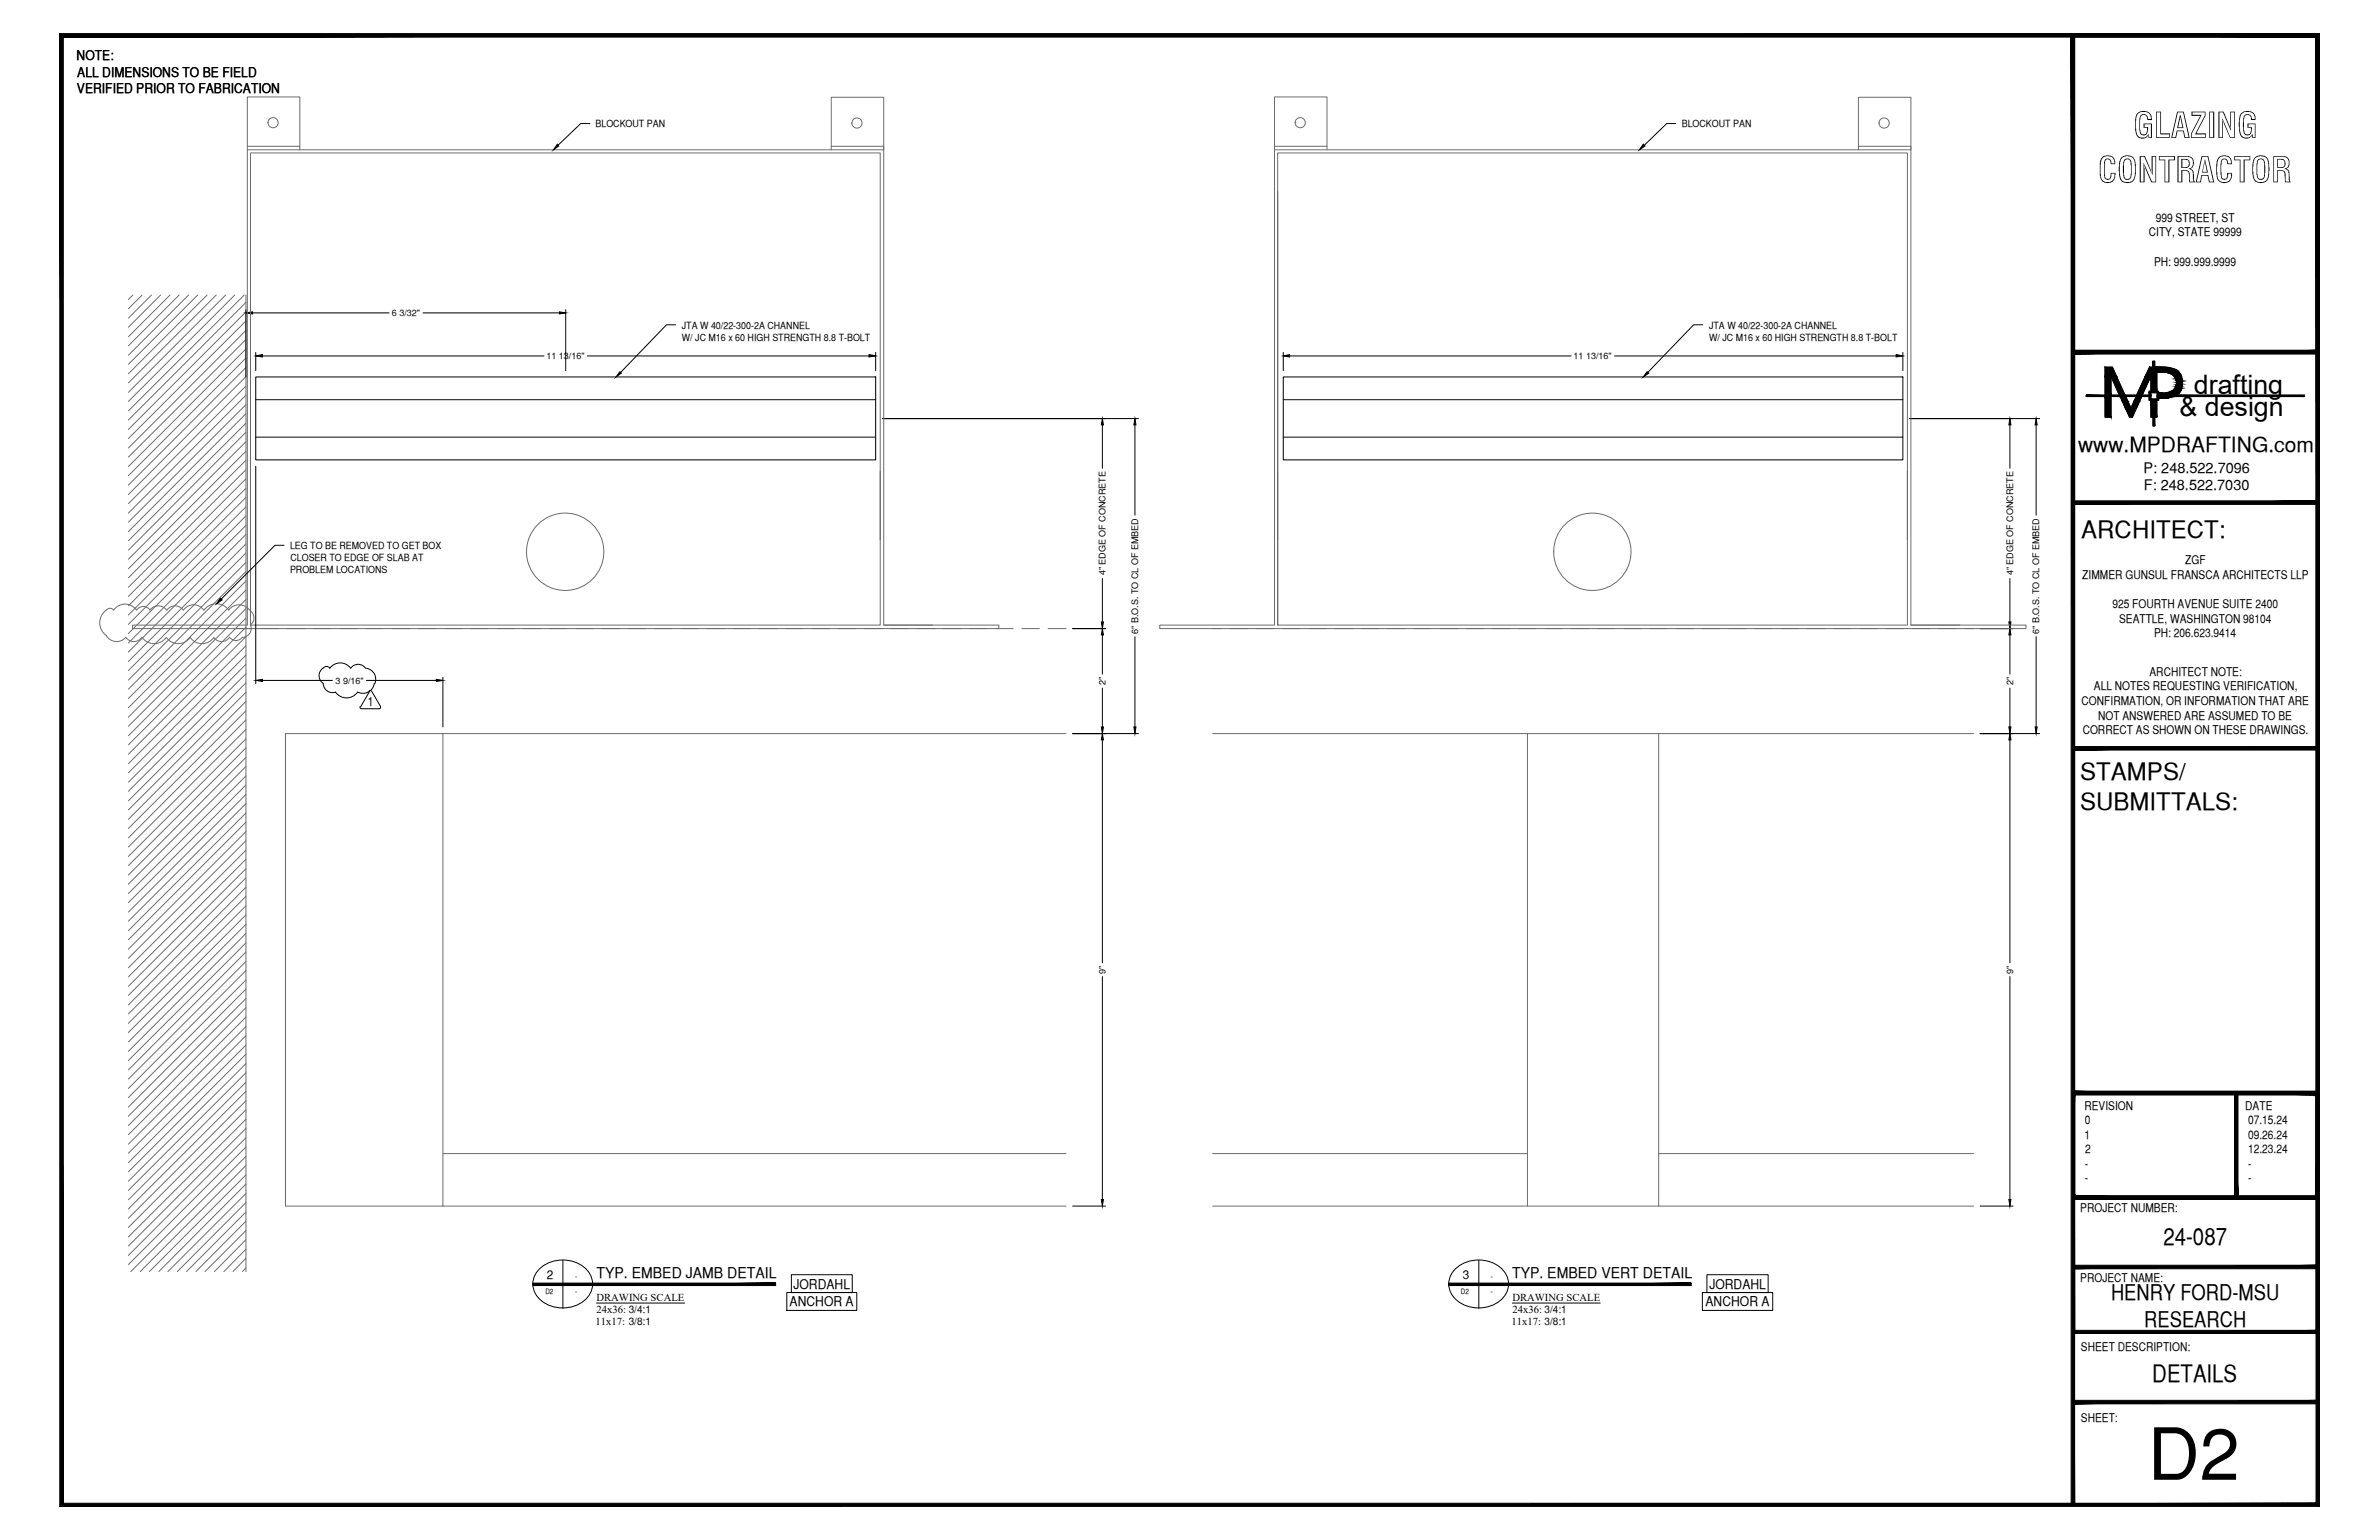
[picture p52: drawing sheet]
<svg xmlns="http://www.w3.org/2000/svg" width="432mm" height="279mm" viewBox="0 0 432 279" stroke-linecap="round" stroke-linejoin="round" font-family="sans-serif">
<defs><g id="words">
<text font-size="13.1" x="389.8" y="268.5">D2</text>
<g font-size="6.3">
<text x="387.2" y="25">GLAZING</text>
<text x="380.8" y="33.1">CONTRACTOR</text>
</g>
<g font-size="4.9">
<text x="398.2" y="71.5">drafting</text>
<text x="395.6" y="75.5">&amp; design</text>
</g>
<g font-size="4.4">
<text x="377.8" y="97.5">ARCHITECT:</text>
<text x="377.6" y="141.5">STAMPS/</text>
<text x="377.6" y="146.9">SUBMITTALS:</text>
<text x="392.7" y="225.8">24-087</text>
<text x="390.7" y="250.7">DETAILS</text>
</g>
<g font-size="3.9">
<text x="383.2" y="235.9">HENRY FORD-MSU</text>
<text x="389.2" y="240.7">RESEARCH</text>
</g>
<text font-size="3.8" x="377.2" y="82">www.MPDRAFTING.com</text>
<g font-size="2.7">
<text x="108.3" y="231.8">TYP. EMBED JAMB DETAIL</text>
<text x="274.4" y="231.8">TYP. EMBED VERT DETAIL</text>
</g>
<g font-size="2.6">
<text x="389.1" y="85.8">P: 248.522.7096</text>
<text x="389.1" y="89">F: 248.522.7030</text>
</g>
<g font-size="2.4">
<text x="13.9" y="10.9">NOTE:</text>
<text x="14" y="17">VERIFIED PRIOR TO FABRICATION</text>
<text x="14" y="13.9">ALL DIMENSIONS TO BE FIELD</text>
<text x="144" y="233.8">JORDAHL</text>
<text x="310.3" y="233.8">JORDAHL</text>
<text x="143.3" y="237">ANCHOR A</text>
<text x="309.6" y="237">ANCHOR A</text>
</g>
<text font-size="2.3" x="66.7" y="128.1">1</text>
<g font-size="2.2">
<text x="391.3" y="40.2">999 STREET, ST</text>
<text x="390" y="42.9">CITY, STATE 99999</text>
<text x="391" y="48.2">PH: 999.999.9999</text>
<text x="378" y="105">ZIMMER GUNSUL FRANSCA ARCHITECTS LLP</text>
<text x="396.6" y="102.3">ZGF</text>
<text x="383.4" y="110.3">925 FOURTH AVENUE SUITE 2400</text>
<text x="384.6" y="113">SEATTLE, WASHINGTON 98104</text>
<text x="391" y="115.6">PH: 206.623.9414</text>
<text x="380" y="125.2">ALL NOTES REQUESTING VERIFICATION,</text>
<text x="390.1" y="122.6">ARCHITECT NOTE:</text>
<text x="377.8" y="127.9">CONFIRMATION, OR INFORMATION THAT ARE</text>
<text x="380.8" y="130.6">NOT ANSWERED ARE ASSUMED TO BE</text>
<text x="378" y="133.2">CORRECT AS SHOWN ON THESE DRAWINGS.</text>
<text x="378.3" y="201.3">REVISION</text>
<text x="378.4" y="204">0</text>
<text x="407.5" y="201.3">DATE</text>
<text x="408" y="204">07.15.24</text>
<text x="378.3" y="206.6">1</text>
<text x="378.5" y="209.2">2</text>
<text x="408" y="206.6">09.26.24</text>
<text x="408" y="209.2">12.23.24</text>
<text x="378.4" y="211.9">-</text>
<text x="378.4" y="214.5">-</text>
<text x="408" y="211.9">-</text>
<text x="408" y="214.5">-</text>
<text x="377.6" y="219.9">PROJECT NUMBER:</text>
<text x="99.3" y="232">2</text>
<text x="265.5" y="232">3</text>
<text x="377.6" y="232.5">PROJECT NAME:</text>
<text x="377.7" y="245.2">SHEET DESCRIPTION:</text>
<text x="377.7" y="257.9">SHEET:</text>
</g>
<g font-size="1.9">
<text x="108.3" y="236">DRAWING SCALE</text>
<text x="108.3" y="238.1">24x36: 3/4:1</text>
<text x="274.5" y="236">DRAWING SCALE</text>
<text x="274.5" y="238.1">24x36: 3/4:1</text>
<text x="108.1" y="240.3">11x17: 3/8:1</text>
<text x="274.3" y="240.3">11x17: 3/8:1</text>
</g>
<g font-size="1.8">
<text x="108.1" y="23.1">BLOCKOUT PAN</text>
<text x="305.2" y="23.1">BLOCKOUT PAN</text>
<text x="123.8" y="59.6">JTA W 40/22-300-2A CHANNEL</text>
<text x="310.2" y="59.6">JTA W 40/22-300-2A CHANNEL</text>
<text x="123.8" y="61.8">W/ JC M16 x 60 HIGH STRENGTH 8.8 T-BOLT</text>
<text x="310.2" y="61.8">W/ JC M16 x 60 HIGH STRENGTH 8.8 T-BOLT</text>
<text x="52.6" y="99.6">LEG TO BE REMOVED TO GET BOX</text>
<text x="52.7" y="101.8">CLOSER TO EDGE OF SLAB AT</text>
<text x="52.6" y="104">PROBLEM LOCATIONS</text>
</g>
<g font-size="1.6">
<text x="71.1" y="57.3">6 3/32&quot;</text>
<text x="99.2" y="65.2">11 13/16&quot;</text>
<text x="285.6" y="65.2">11 13/16&quot;</text>
<text x="200.7" y="104.4" transform="rotate(-90 200.7 104.4)">4&quot; EDGE OF CONCRETE</text>
<text x="365.4" y="104.4" transform="rotate(-90 365.4 104.4)">4&quot; EDGE OF CONCRETE</text>
<text x="206.6" y="115" transform="rotate(-90 206.6 115)">6&quot; B.O.S. TO CL OF EMBED</text>
<text x="370.1" y="115" transform="rotate(-90 370.1 115)">6&quot; B.O.S. TO CL OF EMBED</text>
<text x="60.9" y="124">3 9/16&quot;</text>
<text x="200.7" y="124.3" transform="rotate(-90 200.7 124.3)">2&quot;</text>
<text x="365.4" y="124.3" transform="rotate(-90 365.4 124.3)">2&quot;</text>
<text x="200.7" y="176.7" transform="rotate(-90 200.7 176.7)">9&quot;</text>
<text x="365.4" y="176.7" transform="rotate(-90 365.4 176.7)">9&quot;</text>
</g>
<g font-size="1.3">
<text x="104.4" y="232">-</text>
<text x="270.6" y="232">-</text>
<text x="99" y="234.8">D2</text>
<text x="104.4" y="234.8">-</text>
<text x="265.2" y="234.8">D2</text>
<text x="270.6" y="234.8">-</text>
</g>
</g></defs>
<!-- layer: SURROUNDING CONDITIONS -->
<g fill="none" stroke="#6c6c6c" stroke-width=".18">
<path d="M44.9 26.5h9.5M45.5 34.9v78.5h114.3v-85.7h-114.3v85.7M54.4 27.2v-9.6h-9.5v95.8h-20.8v.6h157.2v-.6h-20.9M150.9 27.2v-9.5h9.5v95.7h8.9M150.9 26.5h9.5v.7h-115.5M231.3 26.5h9.6M231.9 34.9v78.5h114.3v-85.7h-114.3v85.7M240.9 27.2v-9.6h-9.6v95.8h-20.8v.6h157.2v-.6h-20.9M337.3 27.2v-9.5h9.5v95.7h8.9M337.3 26.5h9.5v.7h-115.5M24.1 53.5l-.8 .9M25.8 53.5l-2.5 2.5"/>
<path d="M27.5 53.5l-4.2 4.2M29.1 53.5l-5.8 5.9M30.9 53.5l-7.6 7.6M32.5 53.5l-9.2 9.2M34.2 53.5l-10.9 11M35.9 53.5l-12.6 12.6M37.6 53.5l-14.3 14.3M39.2 53.5l-15.9 16M41 53.5l-17.7 17.7M42.6 53.5l-19.3 19.3M44.3 53.5l-21 21M44.6 54.9l-21.3 21.3"/>
<path d="M44.6 56.6l-21.3 21.3M44.6 58.2l-21.3 21.4M44.6 59.9l-21.3 21.4M44.6 53.5v177.2M44.6 61.6l-21.3 21.3M44.6 63.3l-21.3 21.3M44.6 65l-21.3 21.3M44.6 66.7l-21.3 21.3M44.6 68.3l-21.3 21.4M44.6 70l-21.3 21.4M44.6 71.7l-21.3 21.4M44.6 73.4l-21.3 21.3"/>
<path d="M44.6 75.1l-21.3 21.4M44.6 76.8l-21.3 21.3M44.6 78.4l-21.3 21.4M44.6 80.1l-21.3 21.4M44.6 81.9l-21.3 21.3M44.6 83.5l-21.3 21.3M44.6 85.2l-21.3 21.4M44.6 86.9l-21.3 21.3M44.6 88.6l-21.3 21.3M44.6 90.2l-21.3 21.4M44.6 91.9l-21.3 21.4M44.6 93.6l-21.3 21.3"/>
<path d="M44.6 95.3l-21.3 21.3M44.6 97l-21.3 21.3M44.6 98.7l-21.3 21.3M45.5 85.5v12.5M159.8 85.5v12.5M231.9 85.5v12.5M346.2 85.5v12.5M19.3 110.7a2.83 2.83 0 0 0 0 4.6 2.19 2.19 0 0 0 3.6 .3M19.3 110.7a.79 .79 0 0 1 1.3 0M20.6 110.7a2.52 2.52 0 0 1 4.2 0 1.49 1.49 0 0 1 2.4 0M22.9 115.7a1.75 1.75 0 0 0 2.8 0M25.8 115.6a2.7 2.7 0 0 0 4.4 0"/>
<path d="M27.2 110.7a1.87 1.87 0 0 1 3.1 0M30.2 115.7a2.64 2.64 0 0 0 4.3 0 2.64 2.64 0 0 0 4.3 0M30.3 110.7a1.81 1.81 0 0 1 3 0M33.3 110.7a2.25 2.25 0 0 1 3.7 0M37 110.7a2.76 2.76 0 0 1 4.5 0M37.7 114h3.3M38.8 115.7a1.75 1.75 0 0 0 2.9 0M41.5 110.7a2.4 2.4 0 0 1 3.9 .1 1.56 1.56 0 0 1 0 2.6M41.7 115.6a1.43 1.43 0 0 0 2.3 0M42.6 114h3.2M44.6 100.3l-21.3 21.4M44.6 102l-21.3 21.4"/>
<path d="M44.6 103.7l-21.3 21.3M44.6 105.4l-21.3 21.3M44.6 107.1l-21.3 21.3M44.6 108.8l-21.3 21.3M44.6 110.4l-21.3 21.4M44.6 112.1l-21.3 21.4M44.6 113.8l-21.3 21.3M44.6 115.5l-21.3 21.3M44.6 117.2l-21.3 21.4M44.6 118.9l-21.3 21.3M45.5 113.4a1.62 1.62 0 0 1-1.4 2.2M47.4 114h3.1"/>
<path d="M52.1 114h3.2M56.9 114h3.2M61.7 114h3.1M66.4 114h3.2M71.2 114h3.2M75.9 114h3.2M80.7 114h3.2M85.5 114h3.1M90.2 114h3.2M95 114h3.2M99.8 114h3.1M104.5 114h3.2"/>
<path d="M109.3 114h3.2M114 114h3.2M118.8 114h3.2M123.6 114h3.1M128.3 114h3.2M133.1 114h3.2M137.9 114h3.1M142.6 114h3.2M147.4 114h3.2M152.1 114h3.2M156.9 114h3.2M161.7 114h3.1"/>
<path d="M166.4 114h3.2M171.2 114h3.2M176 114h3.1M180.7 114h3.2M185.5 114h3.2M190.2 114h3.3M220.1 114h1.6M223.3 114h3.1M228 114h3.2M232.8 114h3.2M237.6 114h3.1M242.3 114h3.2"/>
<path d="M247.1 114h3.2M251.8 114h3.2M256.6 114h3.2M261.4 114h3.1M266.1 114h3.2M270.9 114h3.2M275.7 114h3.1M280.4 114h3.2M285.2 114h3.2M289.9 114h3.2M294.7 114h3.2M299.5 114h3.1"/>
<path d="M304.2 114h3.2M309 114h3.2M313.8 114h3.1M318.5 114h3.2M323.3 114h3.2M328 114h3.2M332.8 114h3.2M337.6 114h3.1M342.3 114h3.2M347.1 114h3.2M351.9 114h3.1M356.6 114h1.6"/>
<path d="M44.6 120.5l-21.3 21.4M44.6 122.2l-21.3 21.4M44.6 123.9l-21.3 21.4M44.6 125.6l-21.3 21.3M44.6 127.3l-21.3 21.4M44.6 129l-21.3 21.3M44.6 130.6l-21.3 21.4M44.6 132.3l-21.3 21.4M44.6 134l-21.3 21.4M44.6 135.7l-21.3 21.3M44.6 137.4l-21.3 21.3M44.6 139.1l-21.3 21.3"/>
<path d="M51.8 133.1h28.6v85.7h-28.6zM80.4 133.1h113.1M220.1 133.1h57.1M277.2 133.1h23.9v85.7h-23.9zM301.1 133.1h57.1M44.6 140.8l-21.3 21.3M44.6 142.4l-21.3 21.4M44.6 144.1l-21.3 21.4M44.6 145.8l-21.3 21.3M44.6 147.5l-21.3 21.3M44.6 149.2l-21.3 21.3M44.6 150.9l-21.3 21.3"/>
<path d="M44.6 152.5l-21.3 21.4M44.6 154.2l-21.3 21.4M44.6 155.9l-21.3 21.3M44.6 157.6l-21.3 21.3M44.6 159.3l-21.3 21.3M44.6 161l-21.3 21.3M44.6 162.6l-21.3 21.4M44.6 164.3l-21.3 21.4M44.6 166l-21.3 21.3M44.6 167.7l-21.3 21.3M44.6 169.4l-21.3 21.4M44.6 171.1l-21.3 21.3"/>
<path d="M44.6 172.7l-21.3 21.4M44.6 174.4l-21.3 21.4M44.6 176.1l-21.3 21.4M44.6 177.8l-21.3 21.3M44.6 179.5l-21.3 21.4M44.6 181.2l-21.3 21.3M44.6 182.8l-21.3 21.4M44.6 184.5l-21.3 21.4M44.6 186.2l-21.3 21.4M44.6 187.9l-21.3 21.3M44.6 189.6l-21.3 21.3M44.6 191.3l-21.3 21.3"/>
<path d="M44.6 193l-21.3 21.3M44.6 194.6l-21.3 21.4M44.6 196.3l-21.3 21.4M44.6 198l-21.3 21.3M44.6 199.7l-21.3 21.3M44.6 201.4l-21.3 21.3M44.6 203.1l-21.3 21.3M44.6 204.7l-21.3 21.4M44.6 206.4l-21.3 21.4M44.6 208.1l-21.3 21.3M44.6 209.8l-20.9 20.9M44.6 211.5l-19.1 19.2"/>
<path d="M44.6 213.2l-17.5 17.5M44.6 214.8l-15.8 15.9M44.6 216.5l-14.1 14.2M44.6 218.2l-12.4 12.5M44.6 219.9l-10.8 10.8M80.4 218.8h113.1M80.4 209.3h113.1M220.1 218.8h57.1M220.1 209.3h57.1M301.1 218.8h57.1M301.1 209.3h57.1M44.6 221.6l-9 9.1"/>
<path d="M44.6 223.3l-7.4 7.4M44.6 224.9l-5.7 5.8M44.6 226.6l-4 4.1M44.6 228.3l-2.3 2.4M44.6 230l-.6 .7"/>
<circle cx="49.6" cy="22.3" r=".92"/>
<circle cx="155.5" cy="22.3" r=".92"/>
<circle cx="236" cy="22.3" r=".92"/>
<circle cx="342" cy="22.3" r=".92"/>
<circle cx="102.6" cy="100.1" r="7"/>
<circle cx="289" cy="100.1" r="7"/>
</g>
<!-- layer: DIM -->
<g fill="none" stroke="#000" stroke-width=".18">
<path d="M44.6 56.2v12.2M45.8 56.8h24.8M76.8 56.8h24.7M102.7 56.2v11M46.4 63.9v3.3M47.6 64.6h51.1M106.6 64.6h51.1M158.9 63.9v3.3M160.1 75.9h46.5M200.1 77.1v7.9M206 77.1v16.4M232.9 63.9v3.3"/>
<path d="M234.1 64.6h51.1M293.1 64.6h51.1M345.4 63.9v3.3M346.6 75.9h23.6M364.8 77.1v7.9M369.6 77.1v16.4M46.4 84.6v39.4M194.7 114h6M200.1 105v7.8M200.1 115.2v7.1M206 115.5v16.4M359.4 114h6"/>
<path d="M364.8 105v7.8M364.8 115.2v7.1M369.6 115.5v16.4M47.6 123.4h12.7M66.5 123.4h12.7M80.4 122.9v9M194.7 133.1h11.9M200.1 124.8v7.1M200.1 134.2v40.5M359.4 133.1h10.8M364.8 124.8v7.1M364.8 134.2v40.5"/>
<path d="M200.1 177.2v40.4M364.8 177.2v40.4M194.7 218.8h6M359.4 218.8h6"/>
</g>
<g fill="#000" stroke="#000" stroke-width=".18">
<path d="M44.6 56.8l1.2-.2v.4zM101.5 56.6l1.2 .2-1.2 .2zM46.4 64.6l1.2-.3v.5zM157.7 64.3l1.2 .3-1.2 .2zM200.1 75.9l.2 1.2h-.4zM206 75.9l.2 1.2h-.4zM232.9 64.6l1.2-.3v.5zM344.2 64.3l1.2 .3-1.2 .2zM364.8 75.9l.2 1.2h-.4zM369.6 75.9l.2 1.2h-.4zM199.9 112.8h.4l-.2 1.2zM200.1 114l.2 1.2h-.4z"/>
<path d="M364.6 112.8h.4l-.2 1.2zM364.8 114l.2 1.2h-.4zM46.4 123.4l1.2-.1v.3zM79.2 123.3l1.2 .1-1.2 .2zM200.1 133.1l.2 1.1h-.4zM199.9 131.9h.4l-.2 1.2zM205.8 131.9h.4l-.2 1.2zM364.8 133.1l.2 1.1h-.4zM364.6 131.9h.4l-.2 1.2zM369.4 131.9h.4l-.2 1.2zM199.9 217.6h.4l-.2 1.2zM364.6 217.6h.4l-.2 1.2z"/>
</g>
<!-- layer: SYMBOLS -->
<g fill="#000" stroke="#000" stroke-width=".18">
<path d="M96.8 232.8v.4l44-.4zM96.8 233.2l44-.4v.4z"/>
<path d="M263 232.8v.4l44-.4zM263 233.2l44-.4v.4z"/>
</g>
<path d="M98 230.1a6.3 6.3 0 0 1 8.8 .7 3.9 3.9 0 0 1-1.9 5.9 6 6 0 0 1-7.8-2.2 3.7 3.7 0 0 1 .9-4.4zM102.2 228.7v8.7M264.2 230.1a6.3 6.3 0 0 1 8.9 .7 3.9 3.9 0 0 1-2 5.9 6 6 0 0 1-7.8-2.2 3.7 3.7 0 0 1 .9-4.4zM268.4 228.7v8.7" fill="none" stroke="#000" stroke-width=".18"/>
<!-- layer: MEDIUM_2 -->
<path d="M108.3 236.4h16M274.5 236.4h15.9" fill="none" stroke="#000" stroke-width=".18"/>
<!-- layer: NOTES -->
<path d="M107.1 22.4h-1.7l-4.1 4M304.2 22.4h-1.7l-4.1 4M122.6 58.9h-1.6l-8.4 8.7M309.1 58.9h-1.7l-8.3 8.7M51.6 98.9h-1.7l-9.8 9.8M142.8 234.5h12.7v3.2h-12.7zM143.6 231.3h11.1v3.2h-11.1zM309 234.5h12.8v3.2h-12.8zM309.8 231.3h11.1v3.2h-11.1z" fill="none" stroke="#000" stroke-width=".18"/>
<!-- layer: Schiene -->
<path d="M46.4 68.4h112.5v15h-112.5zM46.4 79.3h112.5M46.4 72.5h112.5M232.9 68.4h112.5v15h-112.5zM232.9 79.3h112.5M232.9 72.5h112.5" fill="none" stroke="#000" stroke-width=".18"/>
<!-- layer: NOTES -->
<g fill="#fff" stroke="#fff" stroke-width=".18">
<path d="M304.7 21.1v2.6l13.8-2.6zM304.7 23.7l13.8-2.6v2.6z"/>
<path d="M107.6 21.1v2.6l13.7-2.6zM107.6 23.7l13.7-2.6v2.6z"/>
<path d="M52.1 97.6v7.1l29.4-7.1zM52.1 104.7l29.4-7.1v7.1z"/>
<path d="M123.1 57.6v4.9l35.5-4.9zM123.1 62.5l35.5-4.9v4.9z"/>
<path d="M309.6 57.6v4.9l35.5-4.9zM309.6 62.5l35.5-4.9v4.9z"/>
</g>
<path d="M101.2 26.2l.2 .3-.9 .7zM298.3 26.2l.3 .3-1 .7zM112.5 67.4l.3 .3-1 .7zM299 67.4l.3 .3-1 .7zM40 108.5l.3 .3-1 .7z" fill="#000" stroke="#000" stroke-width=".18"/>
<!-- layer: 1ST REVISIONS -->
<g fill="none" stroke="#000" stroke-width=".18">
<path d="M58.6 121.2a1.68 1.68 0 0 0 0 2.8M58.7 124a1.68 1.68 0 0 0 2.2 1.6M58.7 121.2a.73 .73 0 0 1 1.2 0M59.9 121.3a2.32 2.32 0 0 1 3.8 0M60.9 125.6a2.44 2.44 0 0 0 4 0M63.7 121.2a1.62 1.62 0 0 1 2.6 0M65.4 128.2a.29 .29 0 0 0 .2 .4M65.7 128.6h3.1M66.4 121.2a2 2 0 0 1 1.6 2.9M67 125.4a.29 .29 0 0 1 .5 0M67.1 125.5l-1.6 2.7M67.5 125.5l1.6 2.7"/>
<path d="M67.9 124a2.06 2.06 0 0 1-3 1.6M69 128.2a.29 .29 0 0 1-.2 .4"/>
</g>
<!-- layer: TITLE BLOCK -->
<g fill="#000" stroke="#000" stroke-width=".18">
<path d="M393.1 71.3h2.4zM394.3 68h1.6z"/>
<path d="M376.3 6.5v.2h44.1zM376.3 6.5h44.3l-.2 .2z"/>
<path d="M375.9 6.4l.7 266.6v-266.6zM375.9 6.4l.7 266.6h-.7z"/>
<path d="M420.6 6.5l-.2 .2 .2 234.9zM420.4 6.7l.2 234.9h-.2z"/>
<path d="M421 6.1l-.6 .6 .6 266.7zM420.4 6.7l.6 266.7-.6-.7zM10.9 273.4h410.1l-.6-.7zM10.9 273.4l.6-.7h408.9zM10.9 6.1v267.3l.6-.7zM10.9 6.1l.6 .6v266zM10.9 6.1l.6 .6 409.5-.6zM11.5 6.7l409.5-.6-.6 .6z"/>
<path d="M382.1 68.3h1.1zM382.1 68.3h1.1z"/>
<path d="M382.1 68.3l1.1 3.3v-3.3zM382.1 68.3l1.1 3.3h-1.1z"/>
<path d="M382.1 72.1l1.1 3.6v-3.6zM382.1 72.1l1.1 3.6h-1.1z"/>
<path d="M382.1 66.6l2.1 1.7-.8-1.7zM382.1 66.6l2.1 1.7h-2.1z"/>
<path d="M383.2 68.3h1zM383.2 68.3h1z"/>
<path d="M383.2 68.3l2.4 3.3-1.4-3.3zM383.2 68.3l2.4 3.3h-1z"/>
<path d="M384.9 72.1l1.3 .7-.3-.7zM384.9 72.1l1.3 .7h-1z"/>
<path d="M385.2 72.8l1.6 1.2-.6-1.2zM385.2 72.8l1.6 1.2h-1z"/>
<path d="M385.8 74l1.2 1.7 .8-1.7zM385.8 74l1.2 1.7h-.5z"/>
<path d="M387.3 72.8l.5 1.2 .6-1.2zM387.3 72.8l.5 1.2h-1z"/>
<path d="M387.7 72.1l.7 .7 .3-.7zM387.7 72.1l.7 .7h-1.1z"/>
<path d="M389.4 68.3l-.5 3.3 1.5-3.3zM389.4 68.3l-.5 3.3h-1z"/>
<path d="M390.1 71.2l.3 .5v-.5zM390.1 71.2l.3 .5h-.3z"/>
<path d="M378.7 71.7l11.7 .2v-.2zM378.7 71.7l11.7 .2h-11.7z"/>
<path d="M390.1 71.9l.3 .5v-.5zM390.1 71.9l.3 .5h-.3z"/>
<path d="M390.1 66.6l.6 1.7v-1.7zM390.1 66.6l.6 1.7h-1.3z"/>
<path d="M390.4 68.3l.3 2.6v-2.6zM390.4 68.3l.3 2.6h-.3z"/>
<path d="M390.4 72.8l.3 2.9v-2.9zM390.4 72.8l.3 2.9h-.3z"/>
<path d="M390.8 65.5l.3 5.5v-5.5zM390.8 65.5l.3 5.5h-.3z"/>
<path d="M390.8 72.6l.3 4.7v-4.7zM390.8 72.6l.3 4.7h-.3z"/>
<path d="M391.2 67.6l.3 3.3v-3.3zM391.2 67.6l.3 3.3h-.3z"/>
<path d="M391.2 72.8l.3 2.9v-2.9zM391.2 72.8l.3 2.9h-.3z"/>
<path d="M390.1 71l1.7 .2v-.2zM390.1 71l1.7 .2h-1.7z"/>
<path d="M391.5 71.2l.3 .5v-.5zM391.5 71.2l.3 .5h-.3z"/>
<path d="M391.5 71.9l.3 .5v-.5zM391.5 71.9l.3 .5h-.3z"/>
<path d="M390.1 72.4l1.7 .2v-.2zM390.1 72.4l1.7 .2h-1.7z"/>
<path d="M391.2 66.6l2.4 .1zM391.2 66.6l2.4 .1z"/>
<path d="M391.2 66.7l3.1 .2-.7-.2zM391.2 66.7l3.1 .2h-3.1z"/>
<path d="M391.9 72.2h1.7zM391.9 72.2l1.2 .1z"/>
<path d="M391.9 72.1l1.7 .1 .6-.1zM391.9 72.1l1.7 .1h-1.7z"/>
<path d="M391.2 66.9l3.8 .2-.7-.2zM391.2 66.9l3.8 .2h-3.8z"/>
<path d="M391.2 67.1l4.2 .3-.4-.3zM391.2 67.1l4.2 .3h-4.2z"/>
<path d="M391.2 67.4l4.3 .2-.1-.2zM391.2 67.4l4.3 .2h-4.3z"/>
<path d="M392.9 67.6h2.6zM392.9 67.6h2.6z"/>
<path d="M393.3 67.6l2.3 .1-.1-.1zM393.3 67.6l2.3 .1h-2zM393.6 67.7h2zM393.6 67.7h2z"/>
<path d="M393.4 71.2l2.1 .1zM393.1 71.3h2.4zM393.1 71.3h2.4z"/>
<path d="M391.9 71.3l3.3 .3 .3-.3zM391.9 71.3l3.3 .3h-3.3z"/>
<path d="M393.6 67.7l2.1 .1-.1-.1zM393.6 67.7l2.1 .1h-1.7z"/>
<path d="M393.8 71.2h1.8zM393.4 71.2h2.1z"/>
<path d="M394 67.8l1.9 .2-.2-.2zM394 67.8l1.9 .2h-1.6zM394.3 68h1.6z"/>
<path d="M394.1 71.1l1.5 .1 .1-.1zM393.8 71.2l.3-.1 1.5 .1z"/>
<path d="M394.2 70.9l1.5 .2 .1-.2zM394.2 70.9l1.5 .2h-1.6z"/>
<path d="M394.4 68l1.5 .2v-.2zM394.4 68l1.5 .2h-1.3z"/>
<path d="M394.4 70.9h1.5zM394.2 70.9h1.6z"/>
<path d="M394.6 68.2l1.4 .1-.1-.1zM394.6 68.2l1.4 .1h-1.3z"/>
<path d="M394.6 70.7l1.3 .2v-.2zM394.6 70.7l1.3 .2h-1.5z"/>
<path d="M394.7 68.3l1.3 .2v-.2zM394.7 68.3l1.3 .2h-1.2z"/>
<path d="M394.8 68.5l1.2 .2v-.2zM394.8 68.5l1.2 .2h-1.1zM394.9 68.7h1.1zM394.9 68.7h1.1z"/>
<path d="M394.8 70.4l1.2 .1v-.1zM394.8 70.4l1.2 .1h-1.3z"/>
<path d="M394.7 70.5l1.2 .2 .1-.2zM394.7 70.5l1.2 .2h-1.3z"/>
<path d="M394.9 68.7l1.2 .3-.1-.3zM394.9 68.7l1.2 .3h-1.1z"/>
<path d="M394.9 70.2l1.1 .2v-.2zM394.9 70.2l1.1 .2h-1.2z"/>
<path d="M395 69l1.1 .2v-.2zM395 69l1.1 .2h-1.1z"/>
<path d="M395 69.2l1.1 .2v-.2zM395 69.2l1.1 .2h-1.1z"/>
<path d="M395 69.4l1.1 .3v-.3zM395 69.4l1.1 .3h-1.1z"/>
<path d="M395 69.7l1.1 .1v-.1zM395 69.7l1.1 .1h-1.1z"/>
<path d="M395 69.8l1 .4 .1-.4zM395 69.8l1 .4h-1.1zM394.9 70.2h1.1zM394.9 70.2h1.1z"/>
<path d="M391.5 71.7l26.8 .2v-.2zM391.5 71.7l26.8 .2h-26.8z"/>
<path d="M376.3 64.2h44.3v-.6zM376.3 63.6h44.3l-44.3 .6z"/>
<path d="M376.3 64.2h44.3v-.6zM376.3 63.6h44.3l-44.3 .6z"/>
<path d="M376.3 91.5h44.3v-.6zM376.3 90.9h44.3l-44.3 .6z"/>
<path d="M376.3 136.1h44.3v-.7zM376.3 135.4h44.3l-44.3 .7z"/>
<path d="M405.6 198.3l.6 19v-19zM405.6 198.3l.6 19h-.6z"/>
<path d="M420.4 198.6v18.4l.2-18.6zM420.6 198.4v18.8l-.2-.2z"/>
<path d="M420.4 198.6v18.4l.2-18.6zM420.6 198.4v18.8l-.2-.2z"/>
<path d="M420.6 198l-.2 .6 .2-.2zM376.3 198h44.3l-.2 .6zM376.3 198l.3 .6h43.8zM376.3 198l.3 .6-.3-.2z"/>
<path d="M420.6 198l-.2 .6 .2-.2zM376.3 198h44.3l-.2 .6zM376.3 198l.3 .6h43.8zM376.3 198l.3 .6-.3-.2z"/>
<path d="M376.6 217l-.3 .2v.4zM376.6 217l44 .6h-44.3zM376.6 217l44 .6-.2-.6zM420.4 217l.2 .2v.4z"/>
<path d="M376.6 217l-.3 .2v.4zM376.6 217l44 .6h-44.3zM376.6 217l44 .6-.2-.6zM420.4 217l.2 .2v.4z"/>
<path d="M376.6 198.6l-.3 18.6 .3-.2zM376.3 198.4l.3 .2-.3 18.6z"/>
<path d="M376.6 198.6l-.3 18.6 .3-.2zM376.3 198.4l.3 .2-.3 18.6z"/>
<path d="M376.3 217.4h44.3v-.3zM376.3 217.1h44.3l-44.3 .3z"/>
<path d="M376.3 230.2h44.3v-.6zM376.3 229.6h44.3l-44.3 .6z"/>
<path d="M376.2 254.1v.6l44.5-.6zM376.2 254.7l44.5-.6v.6z"/>
<path d="M376.2 241.4v.5l44.5-.5zM376.2 241.9l44.5-.5v.5z"/>
<path d="M376.3 6.5v235.1h.3zM376.3 6.5h.3v235.1z"/>
</g>
<g fill="none" stroke="#000" stroke-width=".18">
<path d="M378.7 71.7h11.4v-.7h.7v-5.5h.3v5.5h.7v.7h26.5v.2h-26.5v.7h-.7v4.7h-.3v-4.7h-.7v-.7h-11.4zM382.1 72.1h1.1v3.6h-1.1zM382.1 66.6h1.3l2.2 5h-1l-1.4-3.3v3.3h-1.1zM384.9 72.1h1l.9 1.9 .9-1.9h1l-1.7 3.6h-.5zM390.1 66.6h.6v4.3h-.3v-2.6l-1.5 3.3h-1zM390.4 71.2h1.1v1.2h-1.1zM390.4 72.8h.3v2.9h-.3zM391.2 72.8h.3v2.9h-.3zM392.8 67.6l.8 .1 .7 .3M393.1 71.3h-1.2v.3h3.3M394.2 72.1h-2.3v.2h1.2M394.2 72l-1.1 .2"/>
<path d="M394.3 70.8l-.6 .3-.7 .1M394.3 68l.4 .4 .2 .5M394.9 69.9l-.2 .5-.4 .4M395 68.9v.5M395 67.1l.6 .5 .4 1.1M395 69.4v.5M395 67.1l-1.2-.4-2.6-.1v4.3h.3v-3.3h1.4M396 70.1a2.33 2.33 0 0 1-.8 1.5M396.1 68.7v.7M396.1 69.4v.7"/>
</g>
<use href="#words"/>
</svg>
